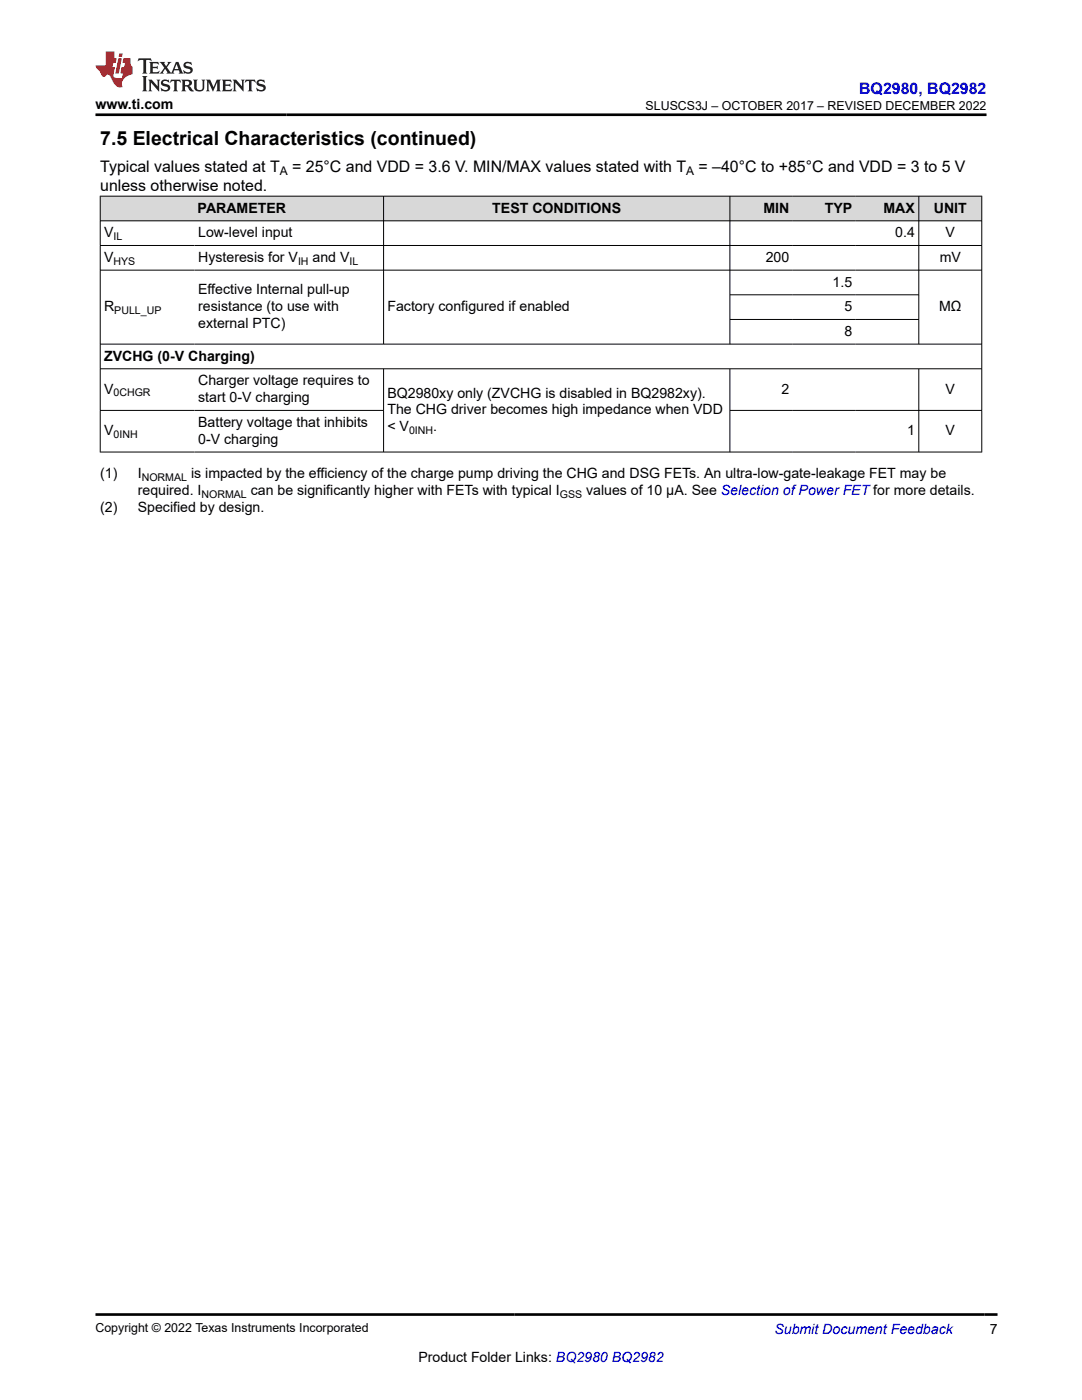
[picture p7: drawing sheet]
<svg xmlns="http://www.w3.org/2000/svg" width="216mm" height="279mm" viewBox="0 0 216 279" stroke-linecap="round" stroke-linejoin="round" font-family="sans-serif">
<defs><g id="words">
<text font-size="3.9" x="20" y="28.8">7.5 Electrical Characteristics (continued)</text>
<text font-size="3.2" fill="#00f" x="171.4" y="18.7">BQ2980, BQ2982</text>
<g font-size="3.2">
<text x="20" y="34.3">Typical values stated at T</text>
<text x="58.3" y="34.3">= 25°C and VDD = 3.6 V. MIN/MAX values stated with T</text>
<text x="139.4" y="34.3">= –40°C to +85°C and VDD = 3 to 5 V</text>
<text x="20" y="38.1">unless otherwise noted.</text>
</g>
<g font-size="2.8">
<text x="19" y="21.8">www.ti.com</text>
<text x="20.8" y="47.3">V</text>
<text x="39.4" y="42.4">PARAMETER</text>
<text x="39.6" y="47.3">Low-level input</text>
<text x="98.2" y="42.4">TEST CONDITIONS</text>
<text x="152.3" y="42.4">MIN</text>
<text x="164.6" y="42.4">TYP</text>
<text x="176.3" y="42.4">MAX</text>
<text x="178.6" y="47.3">0.4</text>
<text x="186.3" y="42.4">UNIT</text>
<text x="188.7" y="47.3">V</text>
<text x="20.8" y="52.3">V</text>
<text x="39.6" y="52.3">Hysteresis for V</text>
<text x="62.4" y="52.3">and V</text>
<text x="152.8" y="52.3">200</text>
<text x="187.5" y="52.3">mV</text>
<text x="39.6" y="58.7">Effective Internal pull-up</text>
<text x="166.1" y="57.2">1.5</text>
<text x="20.8" y="62.1">R</text>
<text x="39.6" y="62.1">resistance (to use with</text>
<text x="39.6" y="65.5">external PTC)</text>
<text x="77.3" y="62.1">Factory configured if enabled</text>
<text x="168.5" y="62.1">5</text>
<text x="187.4" y="62.1">MΩ</text>
<text x="20.8" y="72">ZVCHG (0-V Charging)</text>
<text x="168.5" y="67">8</text>
<text x="39.6" y="76.9">Charger voltage requires to</text>
<text x="20.8" y="78.6">V</text>
<text x="39.6" y="80.3">start 0-V charging</text>
<text x="77.3" y="79.3">BQ2980xy only (ZVCHG is disabled in BQ2982xy).</text>
<text x="77.3" y="82.7">The CHG driver becomes high impedance when VDD</text>
<text x="155.9" y="78.6">2</text>
<text x="188.7" y="78.6">V</text>
<text x="20.8" y="86.9">V</text>
<text x="39.6" y="85.2">Battery voltage that inhibits</text>
<text x="39.6" y="88.6">0-V charging</text>
<text x="77.3" y="86.1">&lt; V</text>
<text x="86.4" y="86.1">.</text>
<text x="181" y="86.9">1</text>
<text x="188.7" y="86.9">V</text>
<text x="20" y="95.4">(1)</text>
<text x="27.5" y="95.4">I</text>
<text x="38.1" y="95.4">is impacted by the efficiency of the charge pump driving the CHG and DSG FETs. An ultra-low-gate-leakage FET may be</text>
<text x="27.5" y="98.8">required. I</text>
<text x="50" y="98.8">can be significantly higher with FETs with typical I</text>
<text x="116.9" y="98.8">values of 10 µA. See Selection of Power FET for more details.</text>
<text x="20" y="102.1">(2)</text>
<text x="27.5" y="102.1">Specified by design.</text>
<text x="197.5" y="266.1">7</text>
<text x="83.5" y="271.7">Product Folder Links: BQ2980 BQ2982</text>
</g>
<text font-size="2.8" fill="#00f" x="154.5" y="266.2">Submit Document Feedback</text>
<g font-size="2.5">
<text x="128.8" y="21.9">SLUSCS3J – OCTOBER 2017 – REVISED DECEMBER 2022</text>
<text x="19" y="265.9">Copyright © 2022 Texas Instruments Incorporated</text>
</g>
<g font-size="2.4">
<text x="55.8" y="34.9">A</text>
<text x="136.9" y="34.9">A</text>
</g>
<g font-size="2.1">
<text x="22.6" y="47.9">IL</text>
<text x="22.6" y="52.8">HYS</text>
<text x="59.5" y="52.8">IH</text>
<text x="69.7" y="52.8">IL</text>
<text x="22.8" y="62.7">PULL_UP</text>
<text x="22.6" y="79.1">0CHGR</text>
<text x="22.6" y="87.4">0INH</text>
<text x="81.6" y="86.7">0INH</text>
<text x="28.3" y="95.9">NORMAL</text>
<text x="40.2" y="99.3">NORMAL</text>
<text x="111.7" y="99.3">GSS</text>
</g>
</g></defs>
<g fill="#d8d8d8">
<path d="M20 39.1h175.9v5h-175.9z" fill-rule="evenodd"/>
<path d="M20.1 39.2h56.4v4.8h-56.4z" fill-rule="evenodd"/>
<path d="M76.6 39.2h69v4.8h-69z" fill-rule="evenodd"/>
<path d="M145.7 39.2h12.5v4.8h-12.5z" fill-rule="evenodd"/>
<path d="M158.2 39.2h12.6v4.8h-12.6z" fill-rule="evenodd"/>
<path d="M170.8 39.2h12.5v4.8h-12.5z" fill-rule="evenodd"/>
<path d="M183.4 39.2h12.4v4.8h-12.4z" fill-rule="evenodd"/>
</g>
<g fill="none" stroke="#000" stroke-width=".2">
<path d="M19.9 39.1h176.1M20 39.1v51.2M76.5 39.1v29.6M145.6 39.1v29.6M183.3 39.1v29.6M195.9 39.1v51.2M19.9 44.1h176.1M19.9 49h176.1M19.9 53.9h176.1M145.6 58.8h37.8M19.9 68.7h176.1M19.9 73.6h176.1"/>
<path d="M76.5 73.6v16.7M145.6 73.6v16.7M145.6 63.8h37.8M183.3 73.6v16.7M19.9 81.9h56.7M19.9 90.2h176.1M145.6 81.9h50.4"/>
</g>
<path d="M27.7 11.6l-.2 .6 .5-.2h.6v.1v2.2l-.2 .4h1l-.2-.4v-2.2v-.1h.5l.5 .2-.1-.6zM29.8 12.4l.2 .3v1.6l-.2 .4h1.9l.1-.6a1.08 1.08 0 0 1-1.3 .2v-.7h.6l.4 .2v-.7l-.4 .2h-.6v-.5l.2-.2a1 1 0 0 1 1 .3l-.1-.5zM31.8 12.4l1 1.1-1 1.2h.9l-.2-.2 .4-.8 .5 .8-.2 .2h1.6l-.2-.2 .1-.5h1l.1 .5-.1 .2h.9l-.2-.4-.8-1.9h-.5l-1 2.1-.8-1.1 .9-1h-.8l.2 .2-.5 .6-.3-.6 .1-.2zM35.2 12.8l.4 1h-.8zM36.8 12.5a.65 .65 0 0 0-.2 .7 .65 .65 0 0 0 .6 .5l.7 .1 .1 .3a.79 .79 0 0 1-.7 .4 .79 .79 0 0 1-.7-.5l.1 .7 .2-.1a.93 .93 0 0 0 1.1 0 .93 .93 0 0 0 .4-.9 1.46 1.46 0 0 0-1.2-.6l-.1-.3a1.09 1.09 0 0 1 1.2 .2l-.2-.6-.1 .1-.6-.2zM28.4 15.2l.2 .4v2.2l-.2 .4h1l-.2-.4v-2.2l.2-.4zM29.6 15.9l.2 .4v1.5l-.2 .4h.8l-.3-.4v-1.3l1.7 1.8v-2l.2-.4h-.8l.2 .2 .1 1.1-1.2-1.3zM32.3 16a.65 .65 0 0 0-.2 .8 .65 .65 0 0 0 .7 .4l.6 .2 .1 .2a.79 .79 0 0 1-.7 .4 .79 .79 0 0 1-.7-.5l.1 .7 .2-.1a.93 .93 0 0 0 1.1 .1 .93 .93 0 0 0 .4-1 1.46 1.46 0 0 0-1.2-.5l-.1-.4a1.09 1.09 0 0 1 1.2 .2l-.2-.6-.1 .1-.6-.1zM34.1 15.9l-.1 .6a.63 .63 0 0 1 .7-.3l.1 1.6-.3 .4h1l-.2-.4v-1.6a.66 .66 0 0 1 .8 .3l-.1-.6zM36.2 15.9l.2 .4v1.5l-.2 .4h.9l-.2-.2v-.7h.5l.1 .2a.79 .79 0 0 0 1.2 .6l-1-.9a.61 .61 0 0 0 .6-.6 .61 .61 0 0 0-.5-.7zM36.9 16.2h.2a.47 .47 0 0 1 .5 .1 .47 .47 0 0 1 .1 .5l-.2 .1-.6 .1zM38.5 15.9l.2 .2a2.27 2.27 0 0 0 .4 2 1.04 1.04 0 0 0 1.7-.7v-1.3l.2-.2h-.8l.2 .4v1.1a.6 .6 0 0 1-.6 .6 .6 .6 0 0 1-.6-.6v-1.1l.3-.4zM41.1 15.9l.2 .4v1.5l-.2 .4h.7l-.2-.4v-1.4l.9 1.9 .8-1.9v1.4l-.2 .4h1l-.3-.4v-1.5l.3-.4h-.8l-.7 1.5-.7-1.5zM44.3 15.9l.2 .4v1.5l-.2 .4h1.9l.1-.6a1.09 1.09 0 0 1-1.3 .2v-.7h.6l.4 .2v-.6l-.4 .2h-.6v-.6l.2-.1a1.01 1.01 0 0 1 1 .3l-.1-.6zM46.4 15.9l.3 .4v1.5l-.3 .4h.8l-.2-.4v-1.3l1.6 1.8v-2l.2-.4h-.7l.2 .2v1.1l-1.2-1.3zM49 15.9l-.1 .6a.63 .63 0 0 1 .8-.3v1.6l-.3 .4h1l-.2-.4v-1.6a.66 .66 0 0 1 .8 .3l-.1-.6zM51.4 16a.65 .65 0 0 0-.2 .8 .65 .65 0 0 0 .6 .4l.6 .2 .2 .2a.79 .79 0 0 1-.8 .4 .79 .79 0 0 1-.6-.5l.1 .7 .2-.1a.93 .93 0 0 0 1 .1 .93 .93 0 0 0 .5-1 1.46 1.46 0 0 0-1.3-.5l-.1-.4a1.09 1.09 0 0 1 1.3 .2l-.2-.6-.2 .1-.5-.1z" fill="#231f20"/>
<path d="M21.1 10.3v2.7h-2.1l.1 .4 .9 1a.95 .95 0 0 0 .9 .9 .59 .59 0 0 1 .6-.4 .59 .59 0 0 1 .5 .3l.4 .8a1.59 1.59 0 0 0 2.1 1.4 1.61 1.61 0 0 1 1-2.3l1-.3-.1-1.5a1.59 1.59 0 0 1-.4-1.7h-1.4l-.2 .9h.5l-.1 .9h-.5l-.2 .9v.3l.4 .1-.2 .9h-.6a.73 .73 0 0 1-1.1-.7l.3-1.5h-.5l.2-.9h.5l.2-.9h-.5v-1.3zM23.6 11.6l-.6 3.1h.7l.6-3.1zM23.8 10.7l-.1 .6h.7l.1-.6z" fill="#ed1c24"/>
<path d="M19 22.9h177.8M19.1 262.3h179.9" fill="none" stroke="#000" stroke-width=".53"/>
<use href="#words"/>
</svg>
